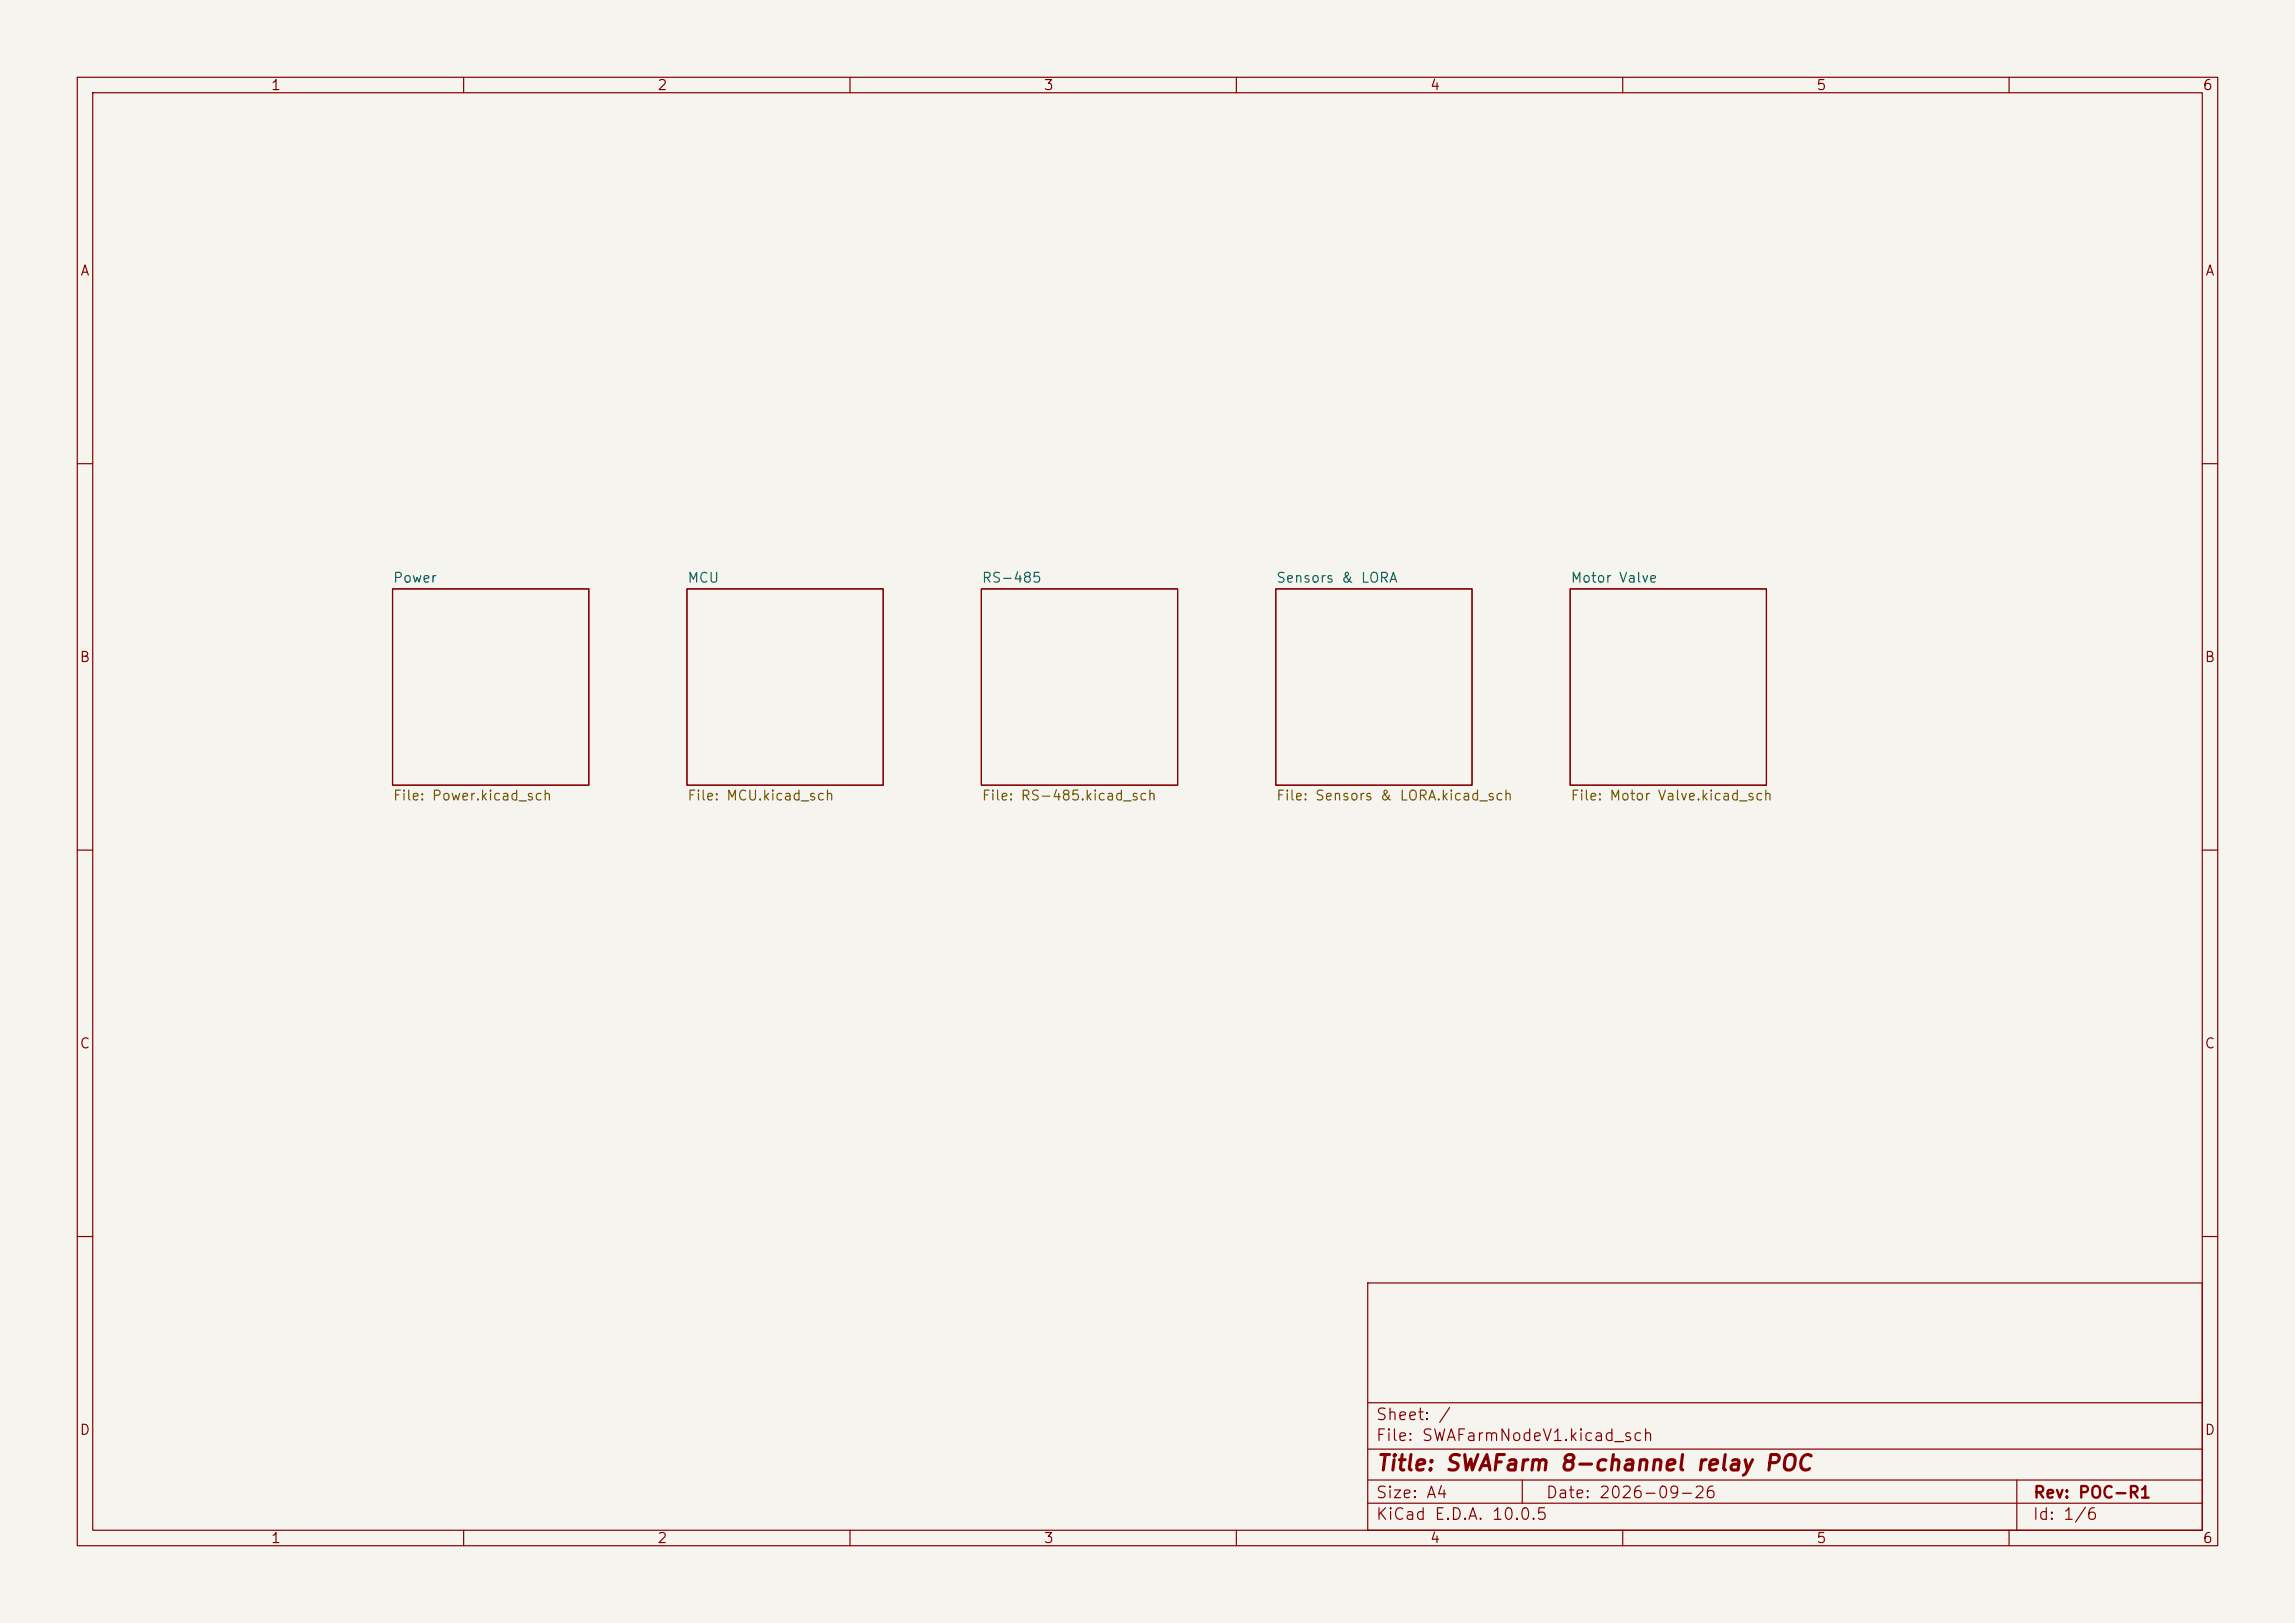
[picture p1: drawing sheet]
<svg xmlns="http://www.w3.org/2000/svg" width="297mm" height="210mm" viewBox="0 0 297 210" stroke-linecap="round" stroke-linejoin="round" font-family="sans-serif">
<defs><g id="words">
<text font-size="2" fill="#840000" x="178" y="190.8">Title: SWAFarm 8-channel relay POC</text>
<g font-size="1.5" fill="#840000">
<text x="178" y="184.1">Sheet: /</text>
<text x="178" y="186.8">File: SWAFarmNodeV1.kicad_sch</text>
<text x="178" y="197">KiCad E.D.A. 10.0.5</text>
<text x="178" y="194.2">Size: A4</text>
<text x="200" y="194.2">Date: 2026-09-26</text>
<text x="263" y="197">Id: 1/6</text>
<text x="263" y="194.2">Rev: POC-R1</text>
</g>
<g font-size="1.3" fill="#840000">
<text x="35" y="12">1</text>
<text x="85" y="12">2</text>
<text x="135" y="12">3</text>
<text x="185" y="12">4</text>
<text x="235" y="12">5</text>
<text x="285" y="12">6</text>
<text x="10.3" y="36">A</text>
<text x="285.3" y="36">A</text>
<text x="10.2" y="86">B</text>
<text x="285.2" y="86">B</text>
<text x="10.2" y="136">C</text>
<text x="285.2" y="136">C</text>
<text x="10.2" y="186">D</text>
<text x="285.2" y="186">D</text>
<text x="35" y="200">1</text>
<text x="85" y="200">2</text>
<text x="135" y="200">3</text>
<text x="185" y="200">4</text>
<text x="235" y="200">5</text>
<text x="285" y="200">6</text>
</g>
<g font-size="1.3" fill="#006464">
<text x="50.8" y="75.7">Power</text>
<text x="88.9" y="75.7">MCU</text>
<text x="127" y="75.7">RS-485</text>
<text x="165.1" y="75.7">Sensors &amp; LORA</text>
<text x="203.2" y="75.7">Motor Valve</text>
</g>
<g font-size="1.3" fill="#725600">
<text x="50.8" y="103.9">File: Power.kicad_sch</text>
<text x="88.9" y="103.9">File: MCU.kicad_sch</text>
<text x="127" y="103.9">File: RS-485.kicad_sch</text>
<text x="165.1" y="103.9">File: Sensors &amp; LORA.kicad_sch</text>
<text x="203.2" y="103.9">File: Motor Valve.kicad_sch</text>
</g>
</g></defs>
<path d="M0 0h297v210h-297z" fill="#f5f4ef" stroke="#f5f4ef" stroke-width=".13"/>
<g fill="none" stroke="#840000" stroke-width=".15">
<path d="M10 10h277v190h-277zM12 12h273v186h-273zM60 10v2M110 10v2M160 10v2M210 10v2M260 10v2M10 60h2M50.8 76.2h25.4v25.4h-25.4zM88.9 76.2h25.4v25.4h-25.4zM127 76.2h25.4v25.4h-25.4zM165.1 76.2h25.4v25.4h-25.4z"/>
<path d="M203.2 76.2h25.4v25.4h-25.4zM285 60h2M10 110h2M285 110h2M10 160h2M177 166h108v32h-108zM285 160h2M60 198v2M110 198v2M160 198v2M177 194.5h108M177 191.5h108"/>
<path d="M177 187.5h108M177 181.5h108M197 191.5v3M210 198v2M260 198v2M261 191.5v6.5"/>
</g>
<use href="#words"/>
</svg>
